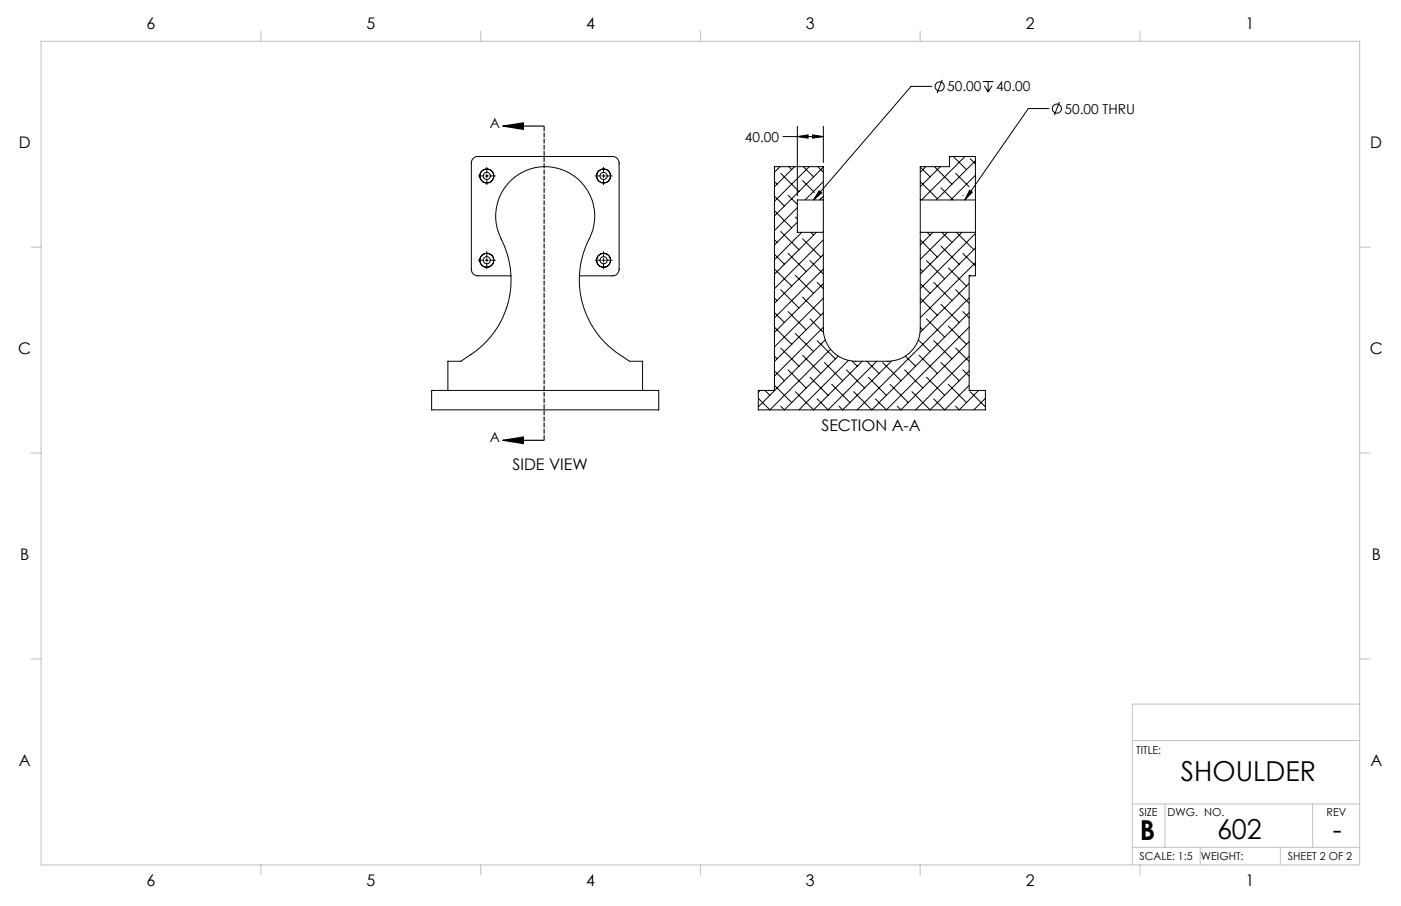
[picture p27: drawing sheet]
<svg xmlns="http://www.w3.org/2000/svg" width="432mm" height="279mm" viewBox="0 0 432 279" stroke-linecap="round" stroke-linejoin="round" font-family="sans-serif">
<defs><g id="words">
<g font-size="8.5">
<text x="363.9" y="240.9">SHOULDER</text>
<text x="351.3" y="259">B</text>
<text x="375.1" y="258.9">602</text>
<text x="410.8" y="258.9">-</text>
</g>
<g font-size="4.9">
<text x="45.2" y="8.9">6</text>
<text x="112.9" y="8.9">5</text>
<text x="180.7" y="8.9">4</text>
<text x="248.4" y="8.9">3</text>
<text x="316.1" y="8.9">2</text>
<text x="383.9" y="8.9">1</text>
<text x="5.8" y="45.8">D</text>
<text x="422.3" y="45.8">D</text>
<text x="5.6" y="109.3">C</text>
<text x="422.2" y="109.3">C</text>
<text x="253.2" y="133">SECTION A-A</text>
<text x="157.9" y="144.8">SIDE VIEW</text>
<text x="6.2" y="172.8">B</text>
<text x="422.8" y="172.8">B</text>
<text x="5.8" y="236.3">A</text>
<text x="422.4" y="236.3">A</text>
<text x="45.2" y="273.1">6</text>
<text x="112.9" y="273.1">5</text>
<text x="180.7" y="273.1">4</text>
<text x="248.4" y="273.1">3</text>
<text x="316.1" y="273.1">2</text>
<text x="383.9" y="273.1">1</text>
</g>
<g font-size="4.2">
<text x="292" y="28.2">50.00</text>
<text x="307.1" y="28.2">40.00</text>
<text x="328.1" y="35">50.00 THRU</text>
<text x="151" y="39.5">A</text>
<text x="229.6" y="43.7">40.00</text>
<text x="151" y="136.4">A</text>
</g>
<g font-size="3.4">
<text x="350.2" y="232.5">TITLE:</text>
<text x="351.1" y="251.6">SIZE</text>
<text x="359.9" y="251.6">DWG. NO.</text>
<text x="408.9" y="251.7">REV</text>
<text x="351.2" y="265.2">SCALE: 1:5</text>
<text x="370.1" y="265.3">WEIGHT:</text>
<text x="396.9" y="265.2">SHEET 2 OF 2</text>
</g>
</g></defs>
<g fill="none" stroke="#c0c0c0" stroke-width=".31">
<path d="M12.7 12.7h406.4v254h-406.4zM80.4 9.6v3.1M148.2 9.6v3.1M215.9 9.5v3.2M283.6 9.6v3.1M351.4 9.6v3.1M9.5 76.2h3.2M419.1 76.2h3.2M9.5 139.7h3.2M419.1 139.7h3.2M9.5 203.2h3.2M419.1 217.1h-70.1v49.6"/>
<path d="M419.1 203.2h3.2M349 228.4h70.1M349 247.9h70.1M359.1 247.9v13.4M404.6 247.9v13.4M80.4 266.7v3.2M148.2 266.7v3.2M215.9 266.7v3.2M283.6 266.7v3.2M349 261.3h70.1M351.4 266.7v3.2M369.9 261.3v5.4"/>
<path d="M394.6 261.3v5.4"/>
</g>
<g fill="none" stroke="#000" stroke-width=".31">
<path d="M245.7 38.9v21.5M253.8 38.9v11.2M287.2 26.6h-6.4l-30.1 35.1M290.4 24.6l-1.6 4.1M302.9 25.2h3.3M303.4 26.4l1.2 2M304.6 25.2v3.2M305.8 26.4l-1.2 2M323.3 33.5h-6.4l-19.5 28.2M326.5 31.5l-1.6 4M147.4 54.3h1.6M149.5 54.3h1"/>
<path d="M150 51.6v1.6M150 53.8v1M150 55.3v1.6M151.1 54.3h1.6M183.4 54.3h1.6M185.5 54.3h1M186 51.6v1.6M186 53.8v1M186 55.3v1.6M187 54.3h1.7M238.7 56l.8 .8M240.4 51.4l-1.7 1.7"/>
<path d="M240.6 53.4l5.6 5.7M241.3 42.1h12.5M243.1 51.4l.9 .9M244.9 51.4l-6.2 6.2M245.7 42.1l3.4-.5v1zM247.4 55.7l3.6 3.7M247.6 51.4l3.2 3.1M249.4 51.4l-10.7 10.7M250.4 41.6l3.4 .5-3.4 .5zM252.1 51.4l1.7 1.7M252.5 58.8l.8 .7-2.6 2.2zM253.8 51.5l-15.1 15.1"/>
<path d="M253.8 56l-5.7 5.7M283.6 56l5.3 5.3M283.6 51.5l3.1 3M285.3 51.4l-1.7 1.7M288 51.4l5.4 5.4M289.8 51.4l-6.2 6.2M290 57.9l3.8 3.8M292.9 48.3l-.3 .3M293.8 48.3l4.1 4M294.5 53.4l4.2 4.2M297.4 48.3l-13.4 13.4M298.8 58.7l.8 .6-2.2 2.4z"/>
<path d="M299 48.9l1.6 1.7M300.6 49.6l-12.1 12.1M300.6 54l-7.6 7.7M300.6 58.5l-.1 .1M150 77.6v1.6M150 79.8v1M186 77.6v1.6M186 79.8v1M238.7 78.4l3.1 3.1M238.7 73.9l.8 .9M238.7 65l5.3 5.3M238.7 60.5l3.1 3"/>
<path d="M240.6 71.4l5.6 5.6M242.9 78.1l5.6 5.6M242.9 60.2l2.8 2.8M245.1 66.9l.6 .6M245.7 64l-7 7.1M245.7 68.5l-7 7.1M247.1 71.6l-8.4 8.5M247.4 73.6l5.6 5.7M249.9 71.6l.9 .9M251.6 71.6l-12.9 13M252.8 61.1l.2 .2M253.8 60.5l-1.2 1.2"/>
<path d="M253.8 74l-15.1 15M253.8 78.5l-15.1 15M253.8 71.6v29.8a10 10 0 0 0 9.9 10h9.9a10 10 0 0 0 10-10v-29.8M253.8 61.7v9.9M253.8 61.7v-10.3h-15.1v69h-5v6h70v-6h-5v-35.3h1.9v-13.5M253.8 61.7h-8.1v9.9h8.1M283.6 61.7v9.9M283.6 61.7v-10.3h9v-3.1h8v13.4M283.6 74l5.3 5.3M283.6 71.6h17M283.6 61.7h17M285.8 71.6l.9 .9"/>
<path d="M287.5 71.6l-3.9 3.9M290 75.9l5.6 5.6M290.3 71.6l3.1 3.2M292 71.6l-8.4 8.4M294.8 71.6l5.3 5.4M296.5 71.6l-12.9 12.9M296.8 78.1l3.8 3.9M296.8 60.2v.1M300.6 72l-17 17M300.6 76.5l-17 17M300.6 61.7v9.9M147.4 80.3h1.6"/>
<path d="M149.5 80.3h1M150 81.3v1.6M151.1 80.3h1.6M157.5 85.1h-10.3a1.93 1.93 0 0 1-1.9-2.1v-32.7a1.99 1.99 0 0 1 1.9-2h41.6a2.05 2.05 0 0 1 2 2v32.7a1.99 1.99 0 0 1-2 2.1h-10.2M183.4 80.3h1.6M185.5 80.3h1M186 81.3v1.6M187 80.3h1.7M238.7 96.4l3.1 3M238.7 91.9l.8 .8M238.7 82.9l5.3 5.3M240.6 89.4l5.6 5.6"/>
<path d="M242.9 96.1l5.6 5.6M245.1 84.9l5.7 5.6M247.4 91.6l5.6 5.6M249.6 98.3l4.2 4.3M249.6 80.4l4.2 4.1M251.8 87.1l2 1.9M253.8 83l-15.1 15M253.8 87.5l-15.1 15M253.8 92l-15.1 15M253.8 96.4l-15.1 15.1M283.6 92l5.3 5.2M283.6 87.5l3.1 3"/>
<path d="M283.6 83l.8 .7M285.5 98.3l5.6 5.7M285.5 80.4l5.6 5.6M287.8 87.1l5.6 5.6M290 93.8l5.6 5.6M292.3 82.6l5.6 5.6M294.5 89.4l4.2 4.1M296.8 96.1l1.9 1.9M298.7 87.4l-15.1 15.2M298.7 91.9l-34.5 34.5M298.7 96.4l-30 30-5.6-5.6M299 84.9l.2 .2"/>
<path d="M300.6 81l-17 17M238.7 118.9l5.3 5.2M238.7 114.4l3.1 3M238.7 109.9l.8 .8M238.7 100.9l5.3 5.3M240.6 107.3l5.6 5.6M242.9 114.1l5.6 5.6M245.1 102.8l5.7 5.6M247.4 109.6l5.6 5.6M249.6 116.3l5.6 5.6M251.8 105.1l5.7 5.6M253.8 100.9l-15.1 15.1"/>
<path d="M254.1 111.8l5.6 5.6M254.4 104.8l-20.7 20.7M256 107.7l-18.7 18.7-3.4-3.4M256.4 118.5l5.6 5.6M258.3 109.8l-16.5 16.6-1.2-1.1M260.8 114.1l5.7 5.6M261.5 111.1l-15.3 15.3M262.6 111.3l1.6 1.6M265.7 111.4l-14.9 15-5.7-5.6M267.2 111.4l3.7 3.8M267.6 116.3l5.6 5.6M270.2 111.4l-15 15-3.4-3.4"/>
<path d="M272.1 111.8l5.6 5.6M274.3 118.5l5.6 5.6M274.8 111.3l-15.1 15.1-1.1-1.1M278.8 114.1l5.6 5.6M279 109.8l3.2 3.1M283 104.8l3.7 3.6M283.3 109.6l5.6 5.6M283.6 100.9l.8 .8M285.5 116.3l5.6 5.6M287.8 105.1l5.6 5.6M290 111.8l5.6 5.6M292.3 118.5l5.6 5.6"/>
<path d="M292.3 100.6l5.6 5.6M294.5 107.3l4.2 4.2M296.8 114.1l1.9 1.9M298.7 100.9l-25.5 25.5-3.4-3.4M298.7 105.4l-21 21-1.2-1.1M298.7 109.9l-16.5 16.5M298.7 114.4l-12 12-5.6-5.6M298.7 118.9l-7.6 7.5-3.3-3.4M133 120.4h70v6h-70zM138 120.4v-9h2.7a2.65 2.65 0 0 0 2.8-1 27.7 27.7 0 0 0 10.9-36.7 15.3 15.3 0 0 1 14.4-22.3 15.3 15.3 0 0 1 12.2 23.5 28 28 0 0 0 12.4 36l.6 .5h4v9M234.3 120.4l-.6 .6M235.8 120.4l1.5 1.5"/>
<path d="M299 120.8l4.7 4.7M301.6 120.4l-6 6-1.1-1.1M303.7 122.8l-3.6 3.6"/>
<circle cx="289.6" cy="26.6" r="1.41"/>
<circle cx="325.8" cy="33.5" r="1.41"/>
<circle cx="150" cy="54.3" r="1.1"/>
<circle cx="150" cy="54.3" r="2.15"/>
<circle cx="186" cy="54.3" r="2.14"/>
<circle cx="186" cy="54.3" r="1.1"/>
<circle cx="150" cy="80.3" r="1.1"/>
<circle cx="150" cy="80.3" r="2.15"/>
<circle cx="186" cy="80.3" r="2.14"/>
<circle cx="186" cy="80.3" r="1.1"/>
</g>
<path d="M155 38.9l6.3-1v2zM155 38.9h12.7M155 135.8l6.3-1v2zM155 135.8h12.7" fill="none" stroke="#000" stroke-width=".35"/>
<path d="M167.7 38.9v96.9" fill="none" stroke="#000" stroke-width=".35" stroke-dasharray="1.3 .6" stroke-dashoffset="-.2"/>
<g fill="#000">
<path d="M155 38.9l6.3-1v2zM155 135.8l6.3-1v2z"/>
<path d="M245.7 42.1l3.4-.5v1zM250.4 41.6l3.4 .5-3.4 .5zM298.8 58.7l-1.4 3 2.2-2.4zM252.5 58.8l-1.8 2.9 2.6-2.2z"/>
</g>
<use href="#words"/>
</svg>
